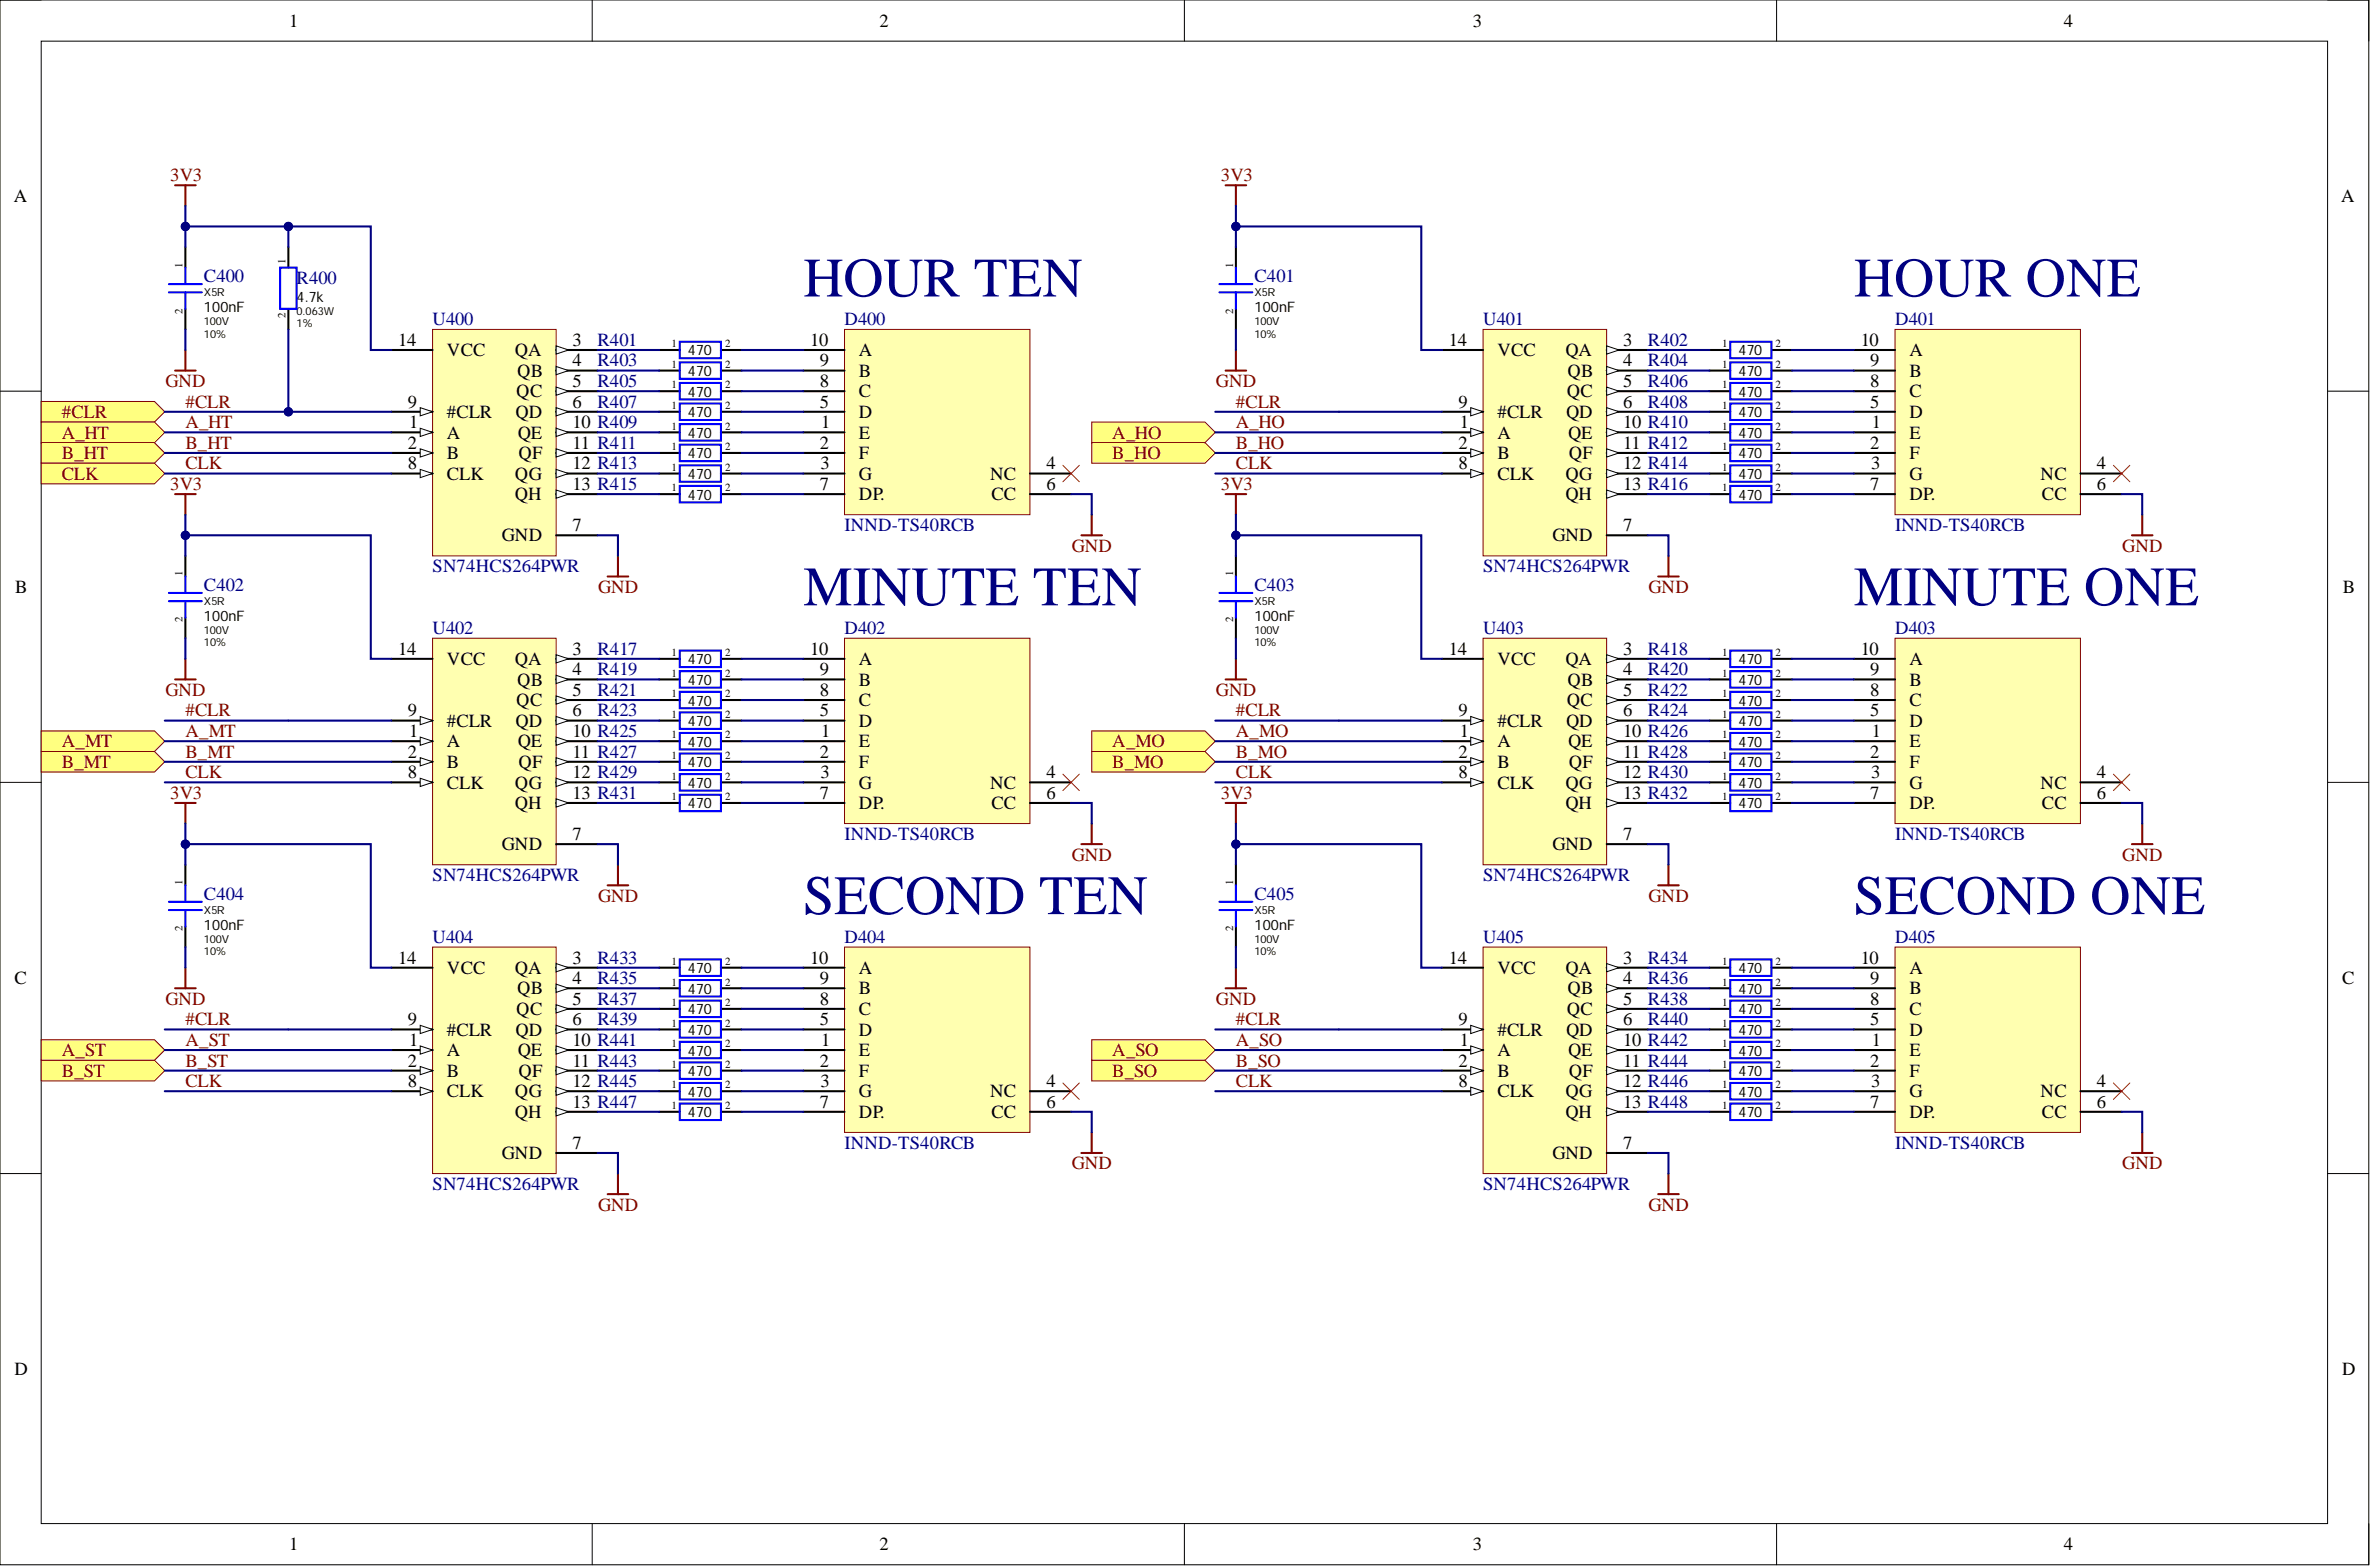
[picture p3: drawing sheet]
<svg xmlns="http://www.w3.org/2000/svg" width="292mm" height="193mm" viewBox="0 0 292 193" stroke-linecap="round" stroke-linejoin="round" font-family="sans-serif">
<defs><g id="words">
<g font-size="6.8" fill="#000080">
<text x="99" y="36.5">HOUR TEN</text>
<text x="228.4" y="36.5">HOUR ONE</text>
<text x="99" y="74.5">MINUTE TEN</text>
<text x="228.4" y="74.5">MINUTE ONE</text>
<text x="99" y="112.6">SECOND TEN</text>
<text x="228.4" y="112.6">SECOND ONE</text>
</g>
<g font-size="2.3">
<text x="35.6" y="3.3">1</text>
<text x="108.4" y="3.3">2</text>
<text x="181.4" y="3.3">3</text>
<text x="254.3" y="3.3">4</text>
<text x="1.7" y="24.8">A</text>
<text x="288.4" y="24.8">A</text>
<text x="49.1" y="42.6">14</text>
<text x="55.1" y="43.9">VCC</text>
<text x="63.4" y="43.9">QA</text>
<text x="63.7" y="46.4">QB</text>
<text x="70.5" y="42.6">3</text>
<text x="70.5" y="45.1">4</text>
<text x="70.5" y="47.7">5</text>
<text x="99.8" y="42.6">10</text>
<text x="101" y="47.7">8</text>
<text x="101" y="45.1">9</text>
<text x="105.8" y="46.4">B</text>
<text x="105.8" y="43.9">A</text>
<text x="178.5" y="42.6">14</text>
<text x="184.5" y="43.9">VCC</text>
<text x="192.9" y="43.9">QA</text>
<text x="193.1" y="46.4">QB</text>
<text x="200" y="42.6">3</text>
<text x="200" y="45.1">4</text>
<text x="200" y="47.7">5</text>
<text x="229.2" y="42.6">10</text>
<text x="230.4" y="47.7">8</text>
<text x="230.4" y="45.1">9</text>
<text x="235.2" y="46.4">B</text>
<text x="235.2" y="43.9">A</text>
<text x="50.2" y="50.2">9</text>
<text x="50.4" y="52.7">1</text>
<text x="55.1" y="51.5">#CLR</text>
<text x="63.5" y="51.5">QD</text>
<text x="63.6" y="48.9">QC</text>
<text x="70.5" y="50.2">6</text>
<text x="70.5" y="52.7">10 R409</text>
<text x="101" y="50.2">5</text>
<text x="101.2" y="52.7">1</text>
<text x="105.8" y="48.9">C</text>
<text x="105.8" y="51.5">D</text>
<text x="179.7" y="50.2">9</text>
<text x="179.8" y="52.7">1</text>
<text x="184.5" y="51.5">#CLR</text>
<text x="192.9" y="51.5">QD</text>
<text x="193" y="48.9">QC</text>
<text x="200" y="50.2">6</text>
<text x="200" y="52.7">10 R410</text>
<text x="230.4" y="50.2">5</text>
<text x="230.6" y="52.7">1</text>
<text x="235.2" y="48.9">C</text>
<text x="235.2" y="51.5">D</text>
<text x="50.2" y="55.3">2</text>
<text x="50.2" y="57.8">8</text>
<text x="55.1" y="54">A</text>
<text x="55.1" y="56.5">B</text>
<text x="55.1" y="59.1">CLK</text>
<text x="63.4" y="59.1">QG</text>
<text x="63.8" y="54">QE</text>
<text x="63.9" y="56.5">QF</text>
<text x="70.5" y="55.3">11 R411</text>
<text x="70.5" y="57.8">12 R413</text>
<text x="101" y="55.3">2</text>
<text x="101.1" y="57.8">3</text>
<text x="105.8" y="54">E</text>
<text x="105.8" y="56.5">F</text>
<text x="105.8" y="59.1">G</text>
<text x="122" y="59.1">NC</text>
<text x="128.9" y="57.8">4</text>
<text x="179.7" y="55.3">2</text>
<text x="179.7" y="57.8">8</text>
<text x="184.5" y="54">A</text>
<text x="184.5" y="56.5">B</text>
<text x="184.5" y="59.1">CLK</text>
<text x="192.9" y="59.1">QG</text>
<text x="193.2" y="54">QE</text>
<text x="193.3" y="56.5">QF</text>
<text x="200" y="55.3">11 R412</text>
<text x="200" y="57.8">12 R414</text>
<text x="230.4" y="55.3">2</text>
<text x="230.5" y="57.8">3</text>
<text x="235.2" y="54">E</text>
<text x="235.2" y="56.5">F</text>
<text x="235.2" y="59.1">G</text>
<text x="251.4" y="59.1">NC</text>
<text x="258.3" y="57.8">4</text>
<text x="63.4" y="61.6">QH</text>
<text x="70.5" y="65.4">7</text>
<text x="70.5" y="60.3">13 R415</text>
<text x="101" y="60.3">7</text>
<text x="105.8" y="61.6">DP.</text>
<text x="122.1" y="61.6">CC</text>
<text x="128.9" y="60.3">6</text>
<text x="192.9" y="61.6">QH</text>
<text x="200" y="65.4">7</text>
<text x="200" y="60.3">13 R416</text>
<text x="230.4" y="60.3">7</text>
<text x="235.2" y="61.6">DP.</text>
<text x="251.6" y="61.6">CC</text>
<text x="258.3" y="60.3">6</text>
<text x="61.8" y="66.7">GND</text>
<text x="191.3" y="66.7">GND</text>
<text x="1.9" y="73">B</text>
<text x="288.6" y="73">B</text>
<text x="49.1" y="80.6">14</text>
<text x="55.1" y="81.9">VCC</text>
<text x="63.4" y="81.9">QA</text>
<text x="70.5" y="80.6">3</text>
<text x="70.5" y="83.2">4</text>
<text x="99.8" y="80.6">10</text>
<text x="101" y="83.2">9</text>
<text x="105.8" y="81.9">A</text>
<text x="178.5" y="80.6">14</text>
<text x="184.5" y="81.9">VCC</text>
<text x="192.9" y="81.9">QA</text>
<text x="200" y="80.6">3</text>
<text x="200" y="83.2">4</text>
<text x="229.2" y="80.6">10</text>
<text x="230.4" y="83.2">9</text>
<text x="235.2" y="81.9">A</text>
<text x="50.2" y="88.2">9</text>
<text x="55.1" y="89.5">#CLR</text>
<text x="63.5" y="89.5">QD</text>
<text x="63.6" y="87">QC</text>
<text x="63.7" y="84.4">QB</text>
<text x="70.5" y="85.7">5</text>
<text x="70.5" y="88.2">6</text>
<text x="101" y="85.7">8</text>
<text x="101" y="88.2">5</text>
<text x="105.8" y="87">C</text>
<text x="105.8" y="84.4">B</text>
<text x="105.8" y="89.5">D</text>
<text x="179.7" y="88.2">9</text>
<text x="184.5" y="89.5">#CLR</text>
<text x="192.9" y="89.5">QD</text>
<text x="193" y="87">QC</text>
<text x="193.1" y="84.4">QB</text>
<text x="200" y="85.7">5</text>
<text x="200" y="88.2">6</text>
<text x="230.4" y="85.7">8</text>
<text x="230.4" y="88.2">5</text>
<text x="235.2" y="87">C</text>
<text x="235.2" y="84.4">B</text>
<text x="235.2" y="89.5">D</text>
<text x="50.2" y="93.3">2</text>
<text x="50.2" y="95.8">8</text>
<text x="50.4" y="90.8">1</text>
<text x="55.1" y="92">A</text>
<text x="55.1" y="94.6">B</text>
<text x="63.8" y="92">QE</text>
<text x="63.9" y="94.6">QF</text>
<text x="70.5" y="90.8">10 R425</text>
<text x="70.5" y="93.3">11 R427</text>
<text x="70.5" y="95.8">12 R429</text>
<text x="101" y="93.3">2</text>
<text x="101.1" y="95.8">3</text>
<text x="101.2" y="90.8">1</text>
<text x="105.8" y="92">E</text>
<text x="105.8" y="94.6">F</text>
<text x="128.9" y="95.8">4</text>
<text x="179.7" y="93.3">2</text>
<text x="179.7" y="95.8">8</text>
<text x="179.8" y="90.8">1</text>
<text x="184.5" y="92">A</text>
<text x="184.5" y="94.6">B</text>
<text x="193.2" y="92">QE</text>
<text x="193.3" y="94.6">QF</text>
<text x="200" y="90.8">10 R426</text>
<text x="200" y="93.3">11 R428</text>
<text x="200" y="95.8">12 R430</text>
<text x="230.4" y="93.3">2</text>
<text x="230.5" y="95.8">3</text>
<text x="230.6" y="90.8">1</text>
<text x="235.2" y="92">E</text>
<text x="235.2" y="94.6">F</text>
<text x="258.3" y="95.8">4</text>
<text x="55.1" y="97.1">CLK</text>
<text x="63.4" y="97.1">QG</text>
<text x="63.4" y="99.6">QH</text>
<text x="70.5" y="98.4">13 R431</text>
<text x="101" y="98.4">7</text>
<text x="105.8" y="99.6">DP.</text>
<text x="105.8" y="97.1">G</text>
<text x="122" y="97.1">NC</text>
<text x="122.1" y="99.6">CC</text>
<text x="128.9" y="98.4">6</text>
<text x="184.5" y="97.1">CLK</text>
<text x="192.9" y="97.1">QG</text>
<text x="192.9" y="99.6">QH</text>
<text x="200" y="98.4">13 R432</text>
<text x="230.4" y="98.4">7</text>
<text x="235.2" y="99.6">DP.</text>
<text x="235.2" y="97.1">G</text>
<text x="251.4" y="97.1">NC</text>
<text x="251.6" y="99.6">CC</text>
<text x="258.3" y="98.4">6</text>
<text x="61.8" y="104.7">GND</text>
<text x="70.5" y="103.4">7</text>
<text x="191.3" y="104.7">GND</text>
<text x="200" y="103.4">7</text>
<text x="49.1" y="118.7">14</text>
<text x="55.1" y="119.9">VCC</text>
<text x="63.4" y="119.9">QA</text>
<text x="70.5" y="118.7">3</text>
<text x="99.8" y="118.7">10</text>
<text x="105.8" y="119.9">A</text>
<text x="178.5" y="118.7">14</text>
<text x="184.5" y="119.9">VCC</text>
<text x="192.9" y="119.9">QA</text>
<text x="200" y="118.7">3</text>
<text x="229.2" y="118.7">10</text>
<text x="235.2" y="119.9">A</text>
<text x="1.8" y="121.2">C</text>
<text x="63.6" y="125">QC</text>
<text x="63.7" y="122.5">QB</text>
<text x="70.5" y="121.2">4</text>
<text x="70.5" y="123.7">5</text>
<text x="101" y="123.7">8</text>
<text x="101" y="121.2">9</text>
<text x="105.8" y="125">C</text>
<text x="105.8" y="122.5">B</text>
<text x="193" y="125">QC</text>
<text x="193.1" y="122.5">QB</text>
<text x="200" y="121.2">4</text>
<text x="200" y="123.7">5</text>
<text x="230.4" y="123.7">8</text>
<text x="230.4" y="121.2">9</text>
<text x="235.2" y="125">C</text>
<text x="235.2" y="122.5">B</text>
<text x="288.5" y="121.2">C</text>
<text x="50.2" y="131.3">2</text>
<text x="50.2" y="126.3">9</text>
<text x="50.4" y="128.8">1</text>
<text x="55.1" y="130.1">A</text>
<text x="55.1" y="127.5">#CLR</text>
<text x="63.5" y="127.5">QD</text>
<text x="63.8" y="130.1">QE</text>
<text x="70.5" y="126.3">6</text>
<text x="70.5" y="128.8">10 R441</text>
<text x="70.5" y="131.3">11 R443</text>
<text x="101" y="126.3">5</text>
<text x="101" y="131.3">2</text>
<text x="101.2" y="128.8">1</text>
<text x="105.8" y="127.5">D</text>
<text x="105.8" y="130.1">E</text>
<text x="179.7" y="131.3">2</text>
<text x="179.7" y="126.3">9</text>
<text x="179.8" y="128.8">1</text>
<text x="184.5" y="130.1">A</text>
<text x="184.5" y="127.5">#CLR</text>
<text x="192.9" y="127.5">QD</text>
<text x="193.2" y="130.1">QE</text>
<text x="200" y="126.3">6</text>
<text x="200" y="128.8">10 R442</text>
<text x="200" y="131.3">11 R444</text>
<text x="230.4" y="126.3">5</text>
<text x="230.4" y="131.3">2</text>
<text x="230.6" y="128.8">1</text>
<text x="235.2" y="127.5">D</text>
<text x="235.2" y="130.1">E</text>
<text x="50.2" y="133.9">8</text>
<text x="55.1" y="132.6">B</text>
<text x="55.1" y="135.1">CLK</text>
<text x="63.4" y="135.1">QG</text>
<text x="63.4" y="137.7">QH</text>
<text x="63.9" y="132.6">QF</text>
<text x="70.5" y="133.9">12 R445</text>
<text x="70.5" y="136.4">13 R447</text>
<text x="101" y="136.4">7</text>
<text x="101.1" y="133.9">3</text>
<text x="105.8" y="137.7">DP.</text>
<text x="105.8" y="132.6">F</text>
<text x="105.8" y="135.1">G</text>
<text x="122" y="135.1">NC</text>
<text x="122.1" y="137.7">CC</text>
<text x="128.9" y="136.4">6</text>
<text x="128.9" y="133.9">4</text>
<text x="179.7" y="133.9">8</text>
<text x="184.5" y="132.6">B</text>
<text x="184.5" y="135.1">CLK</text>
<text x="192.9" y="135.1">QG</text>
<text x="192.9" y="137.7">QH</text>
<text x="193.3" y="132.6">QF</text>
<text x="200" y="133.9">12 R446</text>
<text x="200" y="136.4">13 R448</text>
<text x="230.4" y="136.4">7</text>
<text x="230.5" y="133.9">3</text>
<text x="235.2" y="137.7">DP.</text>
<text x="235.2" y="132.6">F</text>
<text x="235.2" y="135.1">G</text>
<text x="251.4" y="135.1">NC</text>
<text x="251.6" y="137.7">CC</text>
<text x="258.3" y="136.4">6</text>
<text x="258.3" y="133.9">4</text>
<text x="61.8" y="142.7">GND</text>
<text x="70.5" y="141.5">7</text>
<text x="191.3" y="142.7">GND</text>
<text x="200" y="141.5">7</text>
<text x="1.8" y="169.4">D</text>
<text x="288.5" y="169.4">D</text>
<text x="35.6" y="190.9">1</text>
<text x="108.4" y="190.9">2</text>
<text x="181.4" y="190.9">3</text>
<text x="254.3" y="190.9">4</text>
</g>
<g font-size="2.3" fill="#800000">
<text x="21" y="22.3">3V3</text>
<text x="150.4" y="22.3">3V3</text>
<text x="20.4" y="47.7">GND</text>
<text x="149.8" y="47.7">GND</text>
<text x="7.6" y="51.5">#CLR</text>
<text x="22.8" y="50.2">#CLR</text>
<text x="22.8" y="52.7">A_HT</text>
<text x="152.3" y="50.2">#CLR</text>
<text x="152.3" y="52.7">A_HO</text>
<text x="7.6" y="54">A_HT</text>
<text x="7.6" y="56.5">B_HT</text>
<text x="7.6" y="59.1">CLK</text>
<text x="22.8" y="57.8">CLK</text>
<text x="22.8" y="55.3">B_HT</text>
<text x="137" y="54">A_HO</text>
<text x="137" y="56.5">B_HO</text>
<text x="152.3" y="57.8">CLK</text>
<text x="152.3" y="55.3">B_HO</text>
<text x="21" y="60.3">3V3</text>
<text x="150.4" y="60.3">3V3</text>
<text x="132" y="67.9">GND</text>
<text x="261.5" y="67.9">GND</text>
<text x="73.7" y="73">GND</text>
<text x="203.1" y="73">GND</text>
<text x="20.4" y="85.7">GND</text>
<text x="22.8" y="88.2">#CLR</text>
<text x="149.8" y="85.7">GND</text>
<text x="152.3" y="88.2">#CLR</text>
<text x="7.6" y="92">A_MT</text>
<text x="7.6" y="94.6">B_MT</text>
<text x="22.8" y="90.8">A_MT</text>
<text x="22.8" y="95.8">CLK</text>
<text x="22.8" y="93.3">B_MT</text>
<text x="137" y="92">A_MO</text>
<text x="137" y="94.6">B_MO</text>
<text x="152.3" y="90.8">A_MO</text>
<text x="152.3" y="95.8">CLK</text>
<text x="152.3" y="93.3">B_MO</text>
<text x="21" y="98.4">3V3</text>
<text x="150.4" y="98.4">3V3</text>
<text x="132" y="106">GND</text>
<text x="261.5" y="106">GND</text>
<text x="73.7" y="111.1">GND</text>
<text x="203.1" y="111.1">GND</text>
<text x="20.4" y="123.7">GND</text>
<text x="149.8" y="123.7">GND</text>
<text x="7.6" y="130.1">A_ST</text>
<text x="22.8" y="126.3">#CLR</text>
<text x="22.8" y="128.8">A_ST</text>
<text x="22.8" y="131.3">B_ST</text>
<text x="137" y="130.1">A_SO</text>
<text x="152.3" y="126.3">#CLR</text>
<text x="152.3" y="128.8">A_SO</text>
<text x="152.3" y="131.3">B_SO</text>
<text x="7.6" y="132.6">B_ST</text>
<text x="22.8" y="133.9">CLK</text>
<text x="137" y="132.6">B_SO</text>
<text x="152.3" y="133.9">CLK</text>
<text x="73.7" y="149.1">GND</text>
<text x="132" y="144">GND</text>
<text x="203.1" y="149.1">GND</text>
<text x="261.5" y="144">GND</text>
</g>
<g font-size="2.3" fill="#000080">
<text x="25.1" y="34.7">C400</text>
<text x="36.5" y="35">R400</text>
<text x="154.5" y="34.7">C401</text>
<text x="53.3" y="40.1">U400</text>
<text x="104" y="40.1">D400</text>
<text x="182.7" y="40.1">U401</text>
<text x="233.5" y="40.1">D401</text>
<text x="73.6" y="42.6">R401</text>
<text x="73.6" y="45.1">R403</text>
<text x="73.6" y="47.7">R405</text>
<text x="203" y="42.6">R402</text>
<text x="203" y="45.1">R404</text>
<text x="203" y="47.7">R406</text>
<text x="73.6" y="50.2">R407</text>
<text x="203" y="50.2">R408</text>
<text x="104" y="65.4">INND-TS40RCB</text>
<text x="233.5" y="65.4">INND-TS40RCB</text>
<text x="53.3" y="70.5">SN74HCS264PWR</text>
<text x="182.7" y="70.5">SN74HCS264PWR</text>
<text x="25.1" y="72.8">C402</text>
<text x="154.5" y="72.8">C403</text>
<text x="53.3" y="78.1">U402</text>
<text x="73.6" y="80.6">R417</text>
<text x="73.6" y="83.2">R419</text>
<text x="104" y="78.1">D402</text>
<text x="182.7" y="78.1">U403</text>
<text x="203" y="80.6">R418</text>
<text x="203" y="83.2">R420</text>
<text x="233.5" y="78.1">D403</text>
<text x="73.6" y="85.7">R421</text>
<text x="73.6" y="88.2">R423</text>
<text x="203" y="85.7">R422</text>
<text x="203" y="88.2">R424</text>
<text x="104" y="103.4">INND-TS40RCB</text>
<text x="233.5" y="103.4">INND-TS40RCB</text>
<text x="25.1" y="110.8">C404</text>
<text x="53.3" y="108.5">SN74HCS264PWR</text>
<text x="154.5" y="110.8">C405</text>
<text x="182.7" y="108.5">SN74HCS264PWR</text>
<text x="53.3" y="116.1">U404</text>
<text x="73.6" y="118.7">R433</text>
<text x="104" y="116.1">D404</text>
<text x="182.7" y="116.1">U405</text>
<text x="203" y="118.7">R434</text>
<text x="233.5" y="116.1">D405</text>
<text x="73.6" y="121.2">R435</text>
<text x="73.6" y="123.7">R437</text>
<text x="203" y="121.2">R436</text>
<text x="203" y="123.7">R438</text>
<text x="73.6" y="126.3">R439</text>
<text x="203" y="126.3">R440</text>
<text x="104" y="141.5">INND-TS40RCB</text>
<text x="233.5" y="141.5">INND-TS40RCB</text>
<text x="53.3" y="146.5">SN74HCS264PWR</text>
<text x="182.7" y="146.5">SN74HCS264PWR</text>
</g>
<g font-size="1.8">
<text x="25.1" y="38.5">100nF</text>
<text x="36.5" y="37.2">4.7k</text>
<text x="154.5" y="38.5">100nF</text>
<text x="84.8" y="43.8">470</text>
<text x="84.8" y="46.3">470</text>
<text x="214.2" y="43.8">470</text>
<text x="214.2" y="46.3">470</text>
<text x="84.8" y="48.8">470</text>
<text x="84.8" y="51.4">470</text>
<text x="84.8" y="53.9">470</text>
<text x="214.2" y="48.8">470</text>
<text x="214.2" y="51.4">470</text>
<text x="214.2" y="53.9">470</text>
<text x="84.8" y="56.5">470</text>
<text x="84.8" y="59">470</text>
<text x="214.2" y="56.5">470</text>
<text x="214.2" y="59">470</text>
<text x="84.8" y="61.5">470</text>
<text x="214.2" y="61.5">470</text>
<text x="25.1" y="76.5">100nF</text>
<text x="154.5" y="76.5">100nF</text>
<text x="84.8" y="81.8">470</text>
<text x="214.2" y="81.8">470</text>
<text x="84.8" y="84.3">470</text>
<text x="84.8" y="86.9">470</text>
<text x="84.8" y="89.4">470</text>
<text x="214.2" y="84.3">470</text>
<text x="214.2" y="86.9">470</text>
<text x="214.2" y="89.4">470</text>
<text x="84.8" y="92">470</text>
<text x="84.8" y="94.5">470</text>
<text x="214.2" y="92">470</text>
<text x="214.2" y="94.5">470</text>
<text x="84.8" y="97">470</text>
<text x="84.8" y="99.6">470</text>
<text x="214.2" y="97">470</text>
<text x="214.2" y="99.6">470</text>
<text x="25.1" y="114.5">100nF</text>
<text x="84.8" y="119.8">470</text>
<text x="154.5" y="114.5">100nF</text>
<text x="214.2" y="119.8">470</text>
<text x="84.8" y="122.4">470</text>
<text x="84.8" y="124.9">470</text>
<text x="214.2" y="122.4">470</text>
<text x="214.2" y="124.9">470</text>
<text x="84.8" y="127.4">470</text>
<text x="84.8" y="130">470</text>
<text x="214.2" y="127.4">470</text>
<text x="214.2" y="130">470</text>
<text x="84.8" y="132.5">470</text>
<text x="84.8" y="135.1">470</text>
<text x="84.8" y="137.6">470</text>
<text x="214.2" y="132.5">470</text>
<text x="214.2" y="135.1">470</text>
<text x="214.2" y="137.6">470</text>
</g>
<g font-size="1.4">
<text x="22.5" y="33" transform="rotate(-90 22.5 33)">1</text>
<text x="35.2" y="32.5" transform="rotate(-90 35.2 32.5)">1</text>
<text x="151.9" y="33" transform="rotate(-90 151.9 33)">1</text>
<text x="22.5" y="38.6" transform="rotate(-90 22.5 38.6)">2</text>
<text x="25.1" y="36.5">X5R</text>
<text x="25.1" y="40.1">100V</text>
<text x="25.1" y="41.6">10%</text>
<text x="35.2" y="39.1" transform="rotate(-90 35.2 39.1)">2</text>
<text x="36.5" y="38.8">0.063W</text>
<text x="36.5" y="40.3">1%</text>
<text x="151.9" y="38.6" transform="rotate(-90 151.9 38.6)">2</text>
<text x="154.5" y="36.5">X5R</text>
<text x="154.5" y="40.1">100V</text>
<text x="154.5" y="41.6">10%</text>
<text x="82.7" y="42.8">1</text>
<text x="82.7" y="45.3">1</text>
<text x="82.7" y="47.8">1</text>
<text x="89.3" y="42.8">2</text>
<text x="89.3" y="45.3">2</text>
<text x="89.3" y="47.8">2</text>
<text x="212.1" y="42.8">1</text>
<text x="212.1" y="45.3">1</text>
<text x="212.1" y="47.8">1</text>
<text x="218.7" y="42.8">2</text>
<text x="218.7" y="45.3">2</text>
<text x="218.7" y="47.8">2</text>
<text x="82.7" y="50.4">1</text>
<text x="82.7" y="52.9">1</text>
<text x="89.3" y="50.4">2</text>
<text x="89.3" y="52.9">2</text>
<text x="212.1" y="50.4">1</text>
<text x="212.1" y="52.9">1</text>
<text x="218.7" y="50.4">2</text>
<text x="218.7" y="52.9">2</text>
<text x="82.7" y="55.4">1</text>
<text x="82.7" y="58">1</text>
<text x="89.3" y="55.4">2</text>
<text x="89.3" y="58">2</text>
<text x="212.1" y="55.4">1</text>
<text x="212.1" y="58">1</text>
<text x="218.7" y="55.4">2</text>
<text x="218.7" y="58">2</text>
<text x="82.7" y="60.5">1</text>
<text x="89.3" y="60.5">2</text>
<text x="212.1" y="60.5">1</text>
<text x="218.7" y="60.5">2</text>
<text x="22.5" y="71" transform="rotate(-90 22.5 71)">1</text>
<text x="151.9" y="71" transform="rotate(-90 151.9 71)">1</text>
<text x="22.5" y="76.7" transform="rotate(-90 22.5 76.7)">2</text>
<text x="25.1" y="74.5">X5R</text>
<text x="151.9" y="76.7" transform="rotate(-90 151.9 76.7)">2</text>
<text x="154.5" y="74.5">X5R</text>
<text x="25.1" y="78.1">100V</text>
<text x="25.1" y="79.6">10%</text>
<text x="82.7" y="80.8">1</text>
<text x="82.7" y="83.3">1</text>
<text x="89.3" y="80.8">2</text>
<text x="89.3" y="83.3">2</text>
<text x="154.5" y="78.1">100V</text>
<text x="154.5" y="79.6">10%</text>
<text x="212.1" y="80.8">1</text>
<text x="212.1" y="83.3">1</text>
<text x="218.7" y="80.8">2</text>
<text x="218.7" y="83.3">2</text>
<text x="82.7" y="85.9">1</text>
<text x="82.7" y="88.4">1</text>
<text x="89.3" y="85.9">2</text>
<text x="89.3" y="88.4">2</text>
<text x="212.1" y="85.9">1</text>
<text x="212.1" y="88.4">1</text>
<text x="218.7" y="85.9">2</text>
<text x="218.7" y="88.4">2</text>
<text x="82.7" y="90.9">1</text>
<text x="82.7" y="93.5">1</text>
<text x="89.3" y="90.9">2</text>
<text x="89.3" y="93.5">2</text>
<text x="212.1" y="90.9">1</text>
<text x="212.1" y="93.5">1</text>
<text x="218.7" y="90.9">2</text>
<text x="218.7" y="93.5">2</text>
<text x="82.7" y="96">1</text>
<text x="82.7" y="98.5">1</text>
<text x="89.3" y="96">2</text>
<text x="89.3" y="98.5">2</text>
<text x="212.1" y="96">1</text>
<text x="212.1" y="98.5">1</text>
<text x="218.7" y="96">2</text>
<text x="218.7" y="98.5">2</text>
<text x="22.5" y="109" transform="rotate(-90 22.5 109)">1</text>
<text x="25.1" y="112.6">X5R</text>
<text x="151.9" y="109" transform="rotate(-90 151.9 109)">1</text>
<text x="154.5" y="112.6">X5R</text>
<text x="22.5" y="114.7" transform="rotate(-90 22.5 114.7)">2</text>
<text x="25.1" y="116.1">100V</text>
<text x="25.1" y="117.6">10%</text>
<text x="82.7" y="118.8">1</text>
<text x="89.3" y="118.8">2</text>
<text x="151.9" y="114.7" transform="rotate(-90 151.9 114.7)">2</text>
<text x="154.5" y="116.1">100V</text>
<text x="154.5" y="117.6">10%</text>
<text x="212.1" y="118.8">1</text>
<text x="218.7" y="118.8">2</text>
<text x="82.7" y="121.4">1</text>
<text x="82.7" y="123.9">1</text>
<text x="89.3" y="121.4">2</text>
<text x="89.3" y="123.9">2</text>
<text x="212.1" y="121.4">1</text>
<text x="212.1" y="123.9">1</text>
<text x="218.7" y="121.4">2</text>
<text x="218.7" y="123.9">2</text>
<text x="82.7" y="126.4">1</text>
<text x="82.7" y="129">1</text>
<text x="82.7" y="131.5">1</text>
<text x="89.3" y="126.4">2</text>
<text x="89.3" y="129">2</text>
<text x="89.3" y="131.5">2</text>
<text x="212.1" y="126.4">1</text>
<text x="212.1" y="129">1</text>
<text x="212.1" y="131.5">1</text>
<text x="218.7" y="126.4">2</text>
<text x="218.7" y="129">2</text>
<text x="218.7" y="131.5">2</text>
<text x="82.7" y="134">1</text>
<text x="82.7" y="136.6">1</text>
<text x="89.3" y="134">2</text>
<text x="89.3" y="136.6">2</text>
<text x="212.1" y="134">1</text>
<text x="212.1" y="136.6">1</text>
<text x="218.7" y="134">2</text>
<text x="218.7" y="136.6">2</text>
</g>
</g></defs>
<g fill="none" stroke="#000" stroke-width=".12">
<path d="M0 0h291.8v192.7h-291.8zM0 0h5.1M73 0v5.1M145.9 0v5.1M218.9 0v5.1M286.8 0h5v5.1M5.1 5.1h281.7v182.5h-281.7zM0 48.2h5.1M286.8 48.2h5M0 96.3h5.1M286.8 96.3h5M0 144.5h5.1"/>
<path d="M286.8 144.5h5M73 187.6v5.1M145.9 187.6v5.1M218.9 187.6v5.1M291.8 187.6v5.1"/>
</g>
<path d="M104 40.6h22.9v22.8h-22.9z" fill-rule="evenodd" fill="#ffffb0"/>
<path d="M104 40.6h22.9v22.8h-22.9z" fill="none" stroke="#800000" stroke-width=".12"/>
<path d="M99 48.2h5M99 45.6h5M99 43.1h5M99 50.7h5M99 53.2h5M99 55.8h5M99 58.3h5M126.9 58.3h5.1M99 60.8h5M126.9 60.8h5.1" fill="none" stroke="#000" stroke-width=".25"/>
<path d="M53.3 40.6h15.2v27.9h-15.2z" fill-rule="evenodd" fill="#ffffb0"/>
<path d="M53.3 40.6h15.2v27.9h-15.2z" fill="none" stroke="#800000" stroke-width=".12"/>
<path d="M48.2 53.2h5.1" fill="none" stroke="#000" stroke-width=".25"/>
<path d="M51.8 52.7l1.5 .5-1.5 .5z" fill="#f8fcff"/>
<path d="M51.8 52.7l1.5 .5-1.5 .5z" fill="none" stroke="#000" stroke-width=".12"/>
<path d="M48.2 55.8h5.1" fill="none" stroke="#000" stroke-width=".25"/>
<path d="M51.8 55.3l1.5 .5-1.5 .5z" fill="#f8fcff"/>
<path d="M51.8 55.3l1.5 .5-1.5 .5z" fill="none" stroke="#000" stroke-width=".12"/>
<path d="M68.5 43.1h5.1" fill="none" stroke="#000" stroke-width=".25"/>
<path d="M68.5 42.6l1.5 .5-1.5 .5z" fill="#f8fcff"/>
<path d="M68.5 42.6l1.5 .5-1.5 .5z" fill="none" stroke="#000" stroke-width=".12"/>
<path d="M68.5 45.6h5.1" fill="none" stroke="#000" stroke-width=".25"/>
<path d="M68.5 45.1l1.5 .5-1.5 .5z" fill="#f8fcff"/>
<path d="M68.5 45.1l1.5 .5-1.5 .5z" fill="none" stroke="#000" stroke-width=".12"/>
<path d="M68.5 48.2h5.1" fill="none" stroke="#000" stroke-width=".25"/>
<path d="M68.5 47.7l1.5 .5-1.5 .5z" fill="#f8fcff"/>
<path d="M68.5 47.7l1.5 .5-1.5 .5z" fill="none" stroke="#000" stroke-width=".12"/>
<path d="M68.5 50.7h5.1" fill="none" stroke="#000" stroke-width=".25"/>
<path d="M68.5 50.2l1.5 .5-1.5 .5z" fill="#f8fcff"/>
<path d="M68.5 50.2l1.5 .5-1.5 .5z" fill="none" stroke="#000" stroke-width=".12"/>
<path d="M48.2 58.3h5.1M68.5 65.9h5.1" fill="none" stroke="#000" stroke-width=".25"/>
<path d="M51.8 57.8l1.5 .5-1.5 .5z" fill="#f8fcff"/>
<path d="M51.8 57.8l1.5 .5-1.5 .5z" fill="none" stroke="#000" stroke-width=".12"/>
<path d="M48.2 50.7h5.1" fill="none" stroke="#000" stroke-width=".25"/>
<path d="M51.8 50.2l1.5 .5-1.5 .5z" fill="#f8fcff"/>
<path d="M51.8 50.2l1.5 .5-1.5 .5z" fill="none" stroke="#000" stroke-width=".12"/>
<path d="M68.5 53.2h5.1" fill="none" stroke="#000" stroke-width=".25"/>
<path d="M68.5 52.7l1.5 .5-1.5 .5z" fill="#f8fcff"/>
<path d="M68.5 52.7l1.5 .5-1.5 .5z" fill="none" stroke="#000" stroke-width=".12"/>
<path d="M68.5 55.8h5.1" fill="none" stroke="#000" stroke-width=".25"/>
<path d="M68.5 55.3l1.5 .5-1.5 .5z" fill="#f8fcff"/>
<path d="M68.5 55.3l1.5 .5-1.5 .5z" fill="none" stroke="#000" stroke-width=".12"/>
<path d="M68.5 58.3h5.1" fill="none" stroke="#000" stroke-width=".25"/>
<path d="M68.5 57.8l1.5 .5-1.5 .5z" fill="#f8fcff"/>
<path d="M68.5 57.8l1.5 .5-1.5 .5z" fill="none" stroke="#000" stroke-width=".12"/>
<path d="M68.5 60.8h5.1" fill="none" stroke="#000" stroke-width=".25"/>
<path d="M68.5 60.3l1.5 .5-1.5 .6z" fill="#f8fcff"/>
<path d="M68.5 60.3l1.5 .5-1.5 .6z" fill="none" stroke="#000" stroke-width=".12"/>
<g fill="none" stroke="#000" stroke-width=".25">
<path d="M22.8 30.4v2.6M22.8 38v2.6M35.5 30.4v2.6M35.5 38v2.6M48.2 43.1h5.1M81.2 43.1h2.5M81.2 45.6h2.5M81.2 48.2h2.5M81.2 50.7h2.5M81.2 53.2h2.5M81.2 55.8h2.5M81.2 58.3h2.5"/>
<path d="M88.8 43.1h2.6M88.8 45.6h2.6M88.8 48.2h2.6M88.8 50.7h2.6M88.8 53.2h2.6M88.8 55.8h2.6M88.8 58.3h2.6M81.2 60.8h2.5M88.8 60.8h2.6"/>
</g>
<path d="M21.6 22.8h2.5M22.8 22.8v2.6M21.6 45.6h2.5M22.8 43.1v2.5M74.9 71h2.5M76.1 68.5v2.5M133.2 65.9h2.6M134.5 63.4v2.5" fill="none" stroke="#800000" stroke-width=".25"/>
<g fill="none" stroke="#00f" stroke-width=".25">
<path d="M20.8 36h4.1M20.8 35h4.1M22.8 33v2M22.8 36v2M34.5 33h2v5h-2zM83.7 42.1h5.1v2h-5.1zM83.7 44.6h5.1v2.1h-5.1zM83.7 47.2h5.1v2h-5.1zM83.7 49.7h5.1v2h-5.1zM83.7 52.2h5.1v2.1h-5.1zM83.7 54.8h5.1v2h-5.1zM83.7 57.3h5.1v2h-5.1z"/>
<path d="M83.7 59.8h5.1v2.1h-5.1z"/>
</g>
<path d="M130.9 57.3l2.1 2M133 57.3l-2.1 2" fill="none" stroke="#f00" stroke-width=".12"/>
<path d="M233.5 40.6h22.8v22.8h-22.8z" fill-rule="evenodd" fill="#ffffb0"/>
<path d="M233.5 40.6h22.8v22.8h-22.8z" fill="none" stroke="#800000" stroke-width=".12"/>
<path d="M228.4 48.2h5.1M228.4 45.6h5.1M228.4 43.1h5.1M228.4 50.7h5.1M228.4 53.2h5.1M228.4 55.8h5.1M228.4 58.3h5.1M256.3 58.3h5.1M228.4 60.8h5.1M256.3 60.8h5.1" fill="none" stroke="#000" stroke-width=".25"/>
<path d="M182.7 40.6h15.2v27.9h-15.2z" fill-rule="evenodd" fill="#ffffb0"/>
<path d="M182.7 40.6h15.2v27.9h-15.2z" fill="none" stroke="#800000" stroke-width=".12"/>
<path d="M177.6 53.2h5.1" fill="none" stroke="#000" stroke-width=".25"/>
<path d="M181.2 52.7l1.5 .5-1.5 .5z" fill="#f8fcff"/>
<path d="M181.2 52.7l1.5 .5-1.5 .5z" fill="none" stroke="#000" stroke-width=".12"/>
<path d="M177.6 55.8h5.1" fill="none" stroke="#000" stroke-width=".25"/>
<path d="M181.2 55.3l1.5 .5-1.5 .5z" fill="#f8fcff"/>
<path d="M181.2 55.3l1.5 .5-1.5 .5z" fill="none" stroke="#000" stroke-width=".12"/>
<path d="M197.9 43.1h5.1" fill="none" stroke="#000" stroke-width=".25"/>
<path d="M197.9 42.6l1.6 .5-1.6 .5z" fill="#f8fcff"/>
<path d="M197.9 42.6l1.6 .5-1.6 .5z" fill="none" stroke="#000" stroke-width=".12"/>
<path d="M197.9 45.6h5.1" fill="none" stroke="#000" stroke-width=".25"/>
<path d="M197.9 45.1l1.6 .5-1.6 .5z" fill="#f8fcff"/>
<path d="M197.9 45.1l1.6 .5-1.6 .5z" fill="none" stroke="#000" stroke-width=".12"/>
<path d="M197.9 48.2h5.1" fill="none" stroke="#000" stroke-width=".25"/>
<path d="M197.9 47.7l1.6 .5-1.6 .5z" fill="#f8fcff"/>
<path d="M197.9 47.7l1.6 .5-1.6 .5z" fill="none" stroke="#000" stroke-width=".12"/>
<path d="M197.9 50.7h5.1" fill="none" stroke="#000" stroke-width=".25"/>
<path d="M197.9 50.2l1.6 .5-1.6 .5z" fill="#f8fcff"/>
<path d="M197.9 50.2l1.6 .5-1.6 .5z" fill="none" stroke="#000" stroke-width=".12"/>
<path d="M177.6 58.3h5.1M197.9 65.9h5.1" fill="none" stroke="#000" stroke-width=".25"/>
<path d="M181.2 57.8l1.5 .5-1.5 .5z" fill="#f8fcff"/>
<path d="M181.2 57.8l1.5 .5-1.5 .5z" fill="none" stroke="#000" stroke-width=".12"/>
<path d="M177.6 50.7h5.1" fill="none" stroke="#000" stroke-width=".25"/>
<path d="M181.2 50.2l1.5 .5-1.5 .5z" fill="#f8fcff"/>
<path d="M181.2 50.2l1.5 .5-1.5 .5z" fill="none" stroke="#000" stroke-width=".12"/>
<path d="M197.9 53.2h5.1" fill="none" stroke="#000" stroke-width=".25"/>
<path d="M197.9 52.7l1.6 .5-1.6 .5z" fill="#f8fcff"/>
<path d="M197.9 52.7l1.6 .5-1.6 .5z" fill="none" stroke="#000" stroke-width=".12"/>
<path d="M197.9 55.8h5.1" fill="none" stroke="#000" stroke-width=".25"/>
<path d="M197.9 55.3l1.6 .5-1.6 .5z" fill="#f8fcff"/>
<path d="M197.9 55.3l1.6 .5-1.6 .5z" fill="none" stroke="#000" stroke-width=".12"/>
<path d="M197.9 58.3h5.1" fill="none" stroke="#000" stroke-width=".25"/>
<path d="M197.9 57.8l1.6 .5-1.6 .5z" fill="#f8fcff"/>
<path d="M197.9 57.8l1.6 .5-1.6 .5z" fill="none" stroke="#000" stroke-width=".12"/>
<path d="M197.9 60.8h5.1" fill="none" stroke="#000" stroke-width=".25"/>
<path d="M197.9 60.3l1.6 .5-1.6 .6z" fill="#f8fcff"/>
<path d="M197.9 60.3l1.6 .5-1.6 .6z" fill="none" stroke="#000" stroke-width=".12"/>
<g fill="none" stroke="#000" stroke-width=".25">
<path d="M152.3 30.4v2.6M152.3 38v2.6M177.6 43.1h5.1M210.6 43.1h2.6M210.6 45.6h2.6M210.6 48.2h2.6M210.6 50.7h2.6M210.6 53.2h2.6M210.6 55.8h2.6M210.6 58.3h2.6M218.2 43.1h2.6M218.2 45.6h2.6"/>
<path d="M218.2 48.2h2.6M218.2 50.7h2.6M218.2 53.2h2.6M218.2 55.8h2.6M218.2 58.3h2.6M210.6 60.8h2.6M218.2 60.8h2.6"/>
</g>
<path d="M151 22.8h2.5M152.3 22.8v2.6M151 45.6h2.5M152.3 43.1v2.5M204.3 71h2.5M205.5 68.5v2.5M262.6 65.9h2.6M263.9 63.4v2.5" fill="none" stroke="#800000" stroke-width=".25"/>
<path d="M150.2 36h4.1M150.2 35h4.1M152.3 33v2M152.3 36v2M213.2 42.1h5v2h-5zM213.2 44.6h5v2.1h-5zM213.2 47.2h5v2h-5zM213.2 49.7h5v2h-5zM213.2 52.2h5v2.1h-5zM213.2 54.8h5v2h-5zM213.2 57.3h5v2h-5zM213.2 59.8h5v2.1h-5z" fill="none" stroke="#00f" stroke-width=".25"/>
<path d="M260.4 57.3l2 2M262.4 57.3l-2 2" fill="none" stroke="#f00" stroke-width=".12"/>
<path d="M104 78.6h22.9v22.8h-22.9z" fill-rule="evenodd" fill="#ffffb0"/>
<path d="M104 78.6h22.9v22.8h-22.9z" fill="none" stroke="#800000" stroke-width=".12"/>
<path d="M99 98.9h5M99 86.2h5M99 83.7h5M99 81.1h5M99 88.7h5M99 91.3h5M99 93.8h5M99 96.3h5M126.9 98.9h5.1M126.9 96.3h5.1" fill="none" stroke="#000" stroke-width=".25"/>
<path d="M53.3 78.6h15.2v27.9h-15.2z" fill-rule="evenodd" fill="#ffffb0"/>
<path d="M53.3 78.6h15.2v27.9h-15.2z" fill="none" stroke="#800000" stroke-width=".12"/>
<path d="M48.2 91.3h5.1" fill="none" stroke="#000" stroke-width=".25"/>
<path d="M51.8 90.8l1.5 .5-1.5 .5z" fill="#f8fcff"/>
<path d="M51.8 90.8l1.5 .5-1.5 .5z" fill="none" stroke="#000" stroke-width=".12"/>
<path d="M48.2 93.8h5.1" fill="none" stroke="#000" stroke-width=".25"/>
<path d="M51.8 93.3l1.5 .5-1.5 .5z" fill="#f8fcff"/>
<path d="M51.8 93.3l1.5 .5-1.5 .5z" fill="none" stroke="#000" stroke-width=".12"/>
<path d="M68.5 81.1h5.1" fill="none" stroke="#000" stroke-width=".25"/>
<path d="M68.5 80.6l1.5 .5-1.5 .5z" fill="#f8fcff"/>
<path d="M68.5 80.6l1.5 .5-1.5 .5z" fill="none" stroke="#000" stroke-width=".12"/>
<path d="M68.5 83.7h5.1" fill="none" stroke="#000" stroke-width=".25"/>
<path d="M68.5 83.2l1.5 .5-1.5 .5z" fill="#f8fcff"/>
<path d="M68.5 83.2l1.5 .5-1.5 .5z" fill="none" stroke="#000" stroke-width=".12"/>
<path d="M68.5 86.2h5.1" fill="none" stroke="#000" stroke-width=".25"/>
<path d="M68.5 85.7l1.5 .5-1.5 .5z" fill="#f8fcff"/>
<path d="M68.5 85.7l1.5 .5-1.5 .5z" fill="none" stroke="#000" stroke-width=".12"/>
<path d="M68.5 88.7h5.1" fill="none" stroke="#000" stroke-width=".25"/>
<path d="M68.5 88.2l1.5 .5-1.5 .5z" fill="#f8fcff"/>
<path d="M68.5 88.2l1.5 .5-1.5 .5z" fill="none" stroke="#000" stroke-width=".12"/>
<path d="M48.2 96.3h5.1M68.5 104h5.1" fill="none" stroke="#000" stroke-width=".25"/>
<path d="M51.8 95.8l1.5 .5-1.5 .6z" fill="#f8fcff"/>
<path d="M51.8 95.8l1.5 .5-1.5 .6z" fill="none" stroke="#000" stroke-width=".12"/>
<path d="M48.2 88.7h5.1" fill="none" stroke="#000" stroke-width=".25"/>
<path d="M51.8 88.2l1.5 .5-1.5 .5z" fill="#f8fcff"/>
<path d="M51.8 88.2l1.5 .5-1.5 .5z" fill="none" stroke="#000" stroke-width=".12"/>
<path d="M68.5 91.3h5.1" fill="none" stroke="#000" stroke-width=".25"/>
<path d="M68.5 90.8l1.5 .5-1.5 .5z" fill="#f8fcff"/>
<path d="M68.5 90.8l1.5 .5-1.5 .5z" fill="none" stroke="#000" stroke-width=".12"/>
<path d="M68.5 93.8h5.1" fill="none" stroke="#000" stroke-width=".25"/>
<path d="M68.5 93.3l1.5 .5-1.5 .5z" fill="#f8fcff"/>
<path d="M68.5 93.3l1.5 .5-1.5 .5z" fill="none" stroke="#000" stroke-width=".12"/>
<path d="M68.5 96.3h5.1" fill="none" stroke="#000" stroke-width=".25"/>
<path d="M68.5 95.8l1.5 .5-1.5 .6z" fill="#f8fcff"/>
<path d="M68.5 95.8l1.5 .5-1.5 .6z" fill="none" stroke="#000" stroke-width=".12"/>
<path d="M68.5 98.9h5.1" fill="none" stroke="#000" stroke-width=".25"/>
<path d="M68.5 98.4l1.5 .5-1.5 .5z" fill="#f8fcff"/>
<path d="M68.5 98.4l1.5 .5-1.5 .5z" fill="none" stroke="#000" stroke-width=".12"/>
<g fill="none" stroke="#000" stroke-width=".25">
<path d="M22.8 68.5v2.5M22.8 76.1v2.5M48.2 81.1h5.1M81.2 81.1h2.5M81.2 83.7h2.5M81.2 86.2h2.5M81.2 88.7h2.5M81.2 91.3h2.5M81.2 93.8h2.5M81.2 96.3h2.5M81.2 98.9h2.5M88.8 81.1h2.6"/>
<path d="M88.8 83.7h2.6M88.8 86.2h2.6M88.8 88.7h2.6M88.8 91.3h2.6M88.8 93.8h2.6M88.8 96.3h2.6M88.8 98.9h2.6"/>
</g>
<path d="M21.6 60.8h2.5M22.8 60.8v2.6M21.6 83.7h2.5M22.8 81.1v2.6M74.9 109h2.5M76.1 106.5v2.5M133.2 104h2.6M134.5 101.4v2.6" fill="none" stroke="#800000" stroke-width=".25"/>
<path d="M20.8 74h4.1M20.8 73h4.1M22.8 71v2M22.8 74v2.1M83.7 80.1h5.1v2h-5.1zM83.7 82.7h5.1v2h-5.1zM83.7 85.2h5.1v2h-5.1zM83.7 87.7h5.1v2.1h-5.1zM83.7 90.3h5.1v2h-5.1zM83.7 92.8h5.1v2h-5.1zM83.7 95.3h5.1v2.1h-5.1zM83.7 97.9h5.1v2h-5.1z" fill="none" stroke="#00f" stroke-width=".25"/>
<path d="M130.9 95.3l2.1 2.1M133 95.3l-2.1 2.1" fill="none" stroke="#f00" stroke-width=".12"/>
<path d="M233.5 78.6h22.8v22.8h-22.8z" fill-rule="evenodd" fill="#ffffb0"/>
<path d="M233.5 78.6h22.8v22.8h-22.8z" fill="none" stroke="#800000" stroke-width=".12"/>
<path d="M228.4 98.9h5.1M228.4 86.2h5.1M228.4 83.7h5.1M228.4 81.1h5.1M228.4 88.7h5.1M228.4 91.3h5.1M228.4 93.8h5.1M228.4 96.3h5.1M256.3 98.9h5.1M256.3 96.3h5.1" fill="none" stroke="#000" stroke-width=".25"/>
<path d="M182.7 78.6h15.2v27.9h-15.2z" fill-rule="evenodd" fill="#ffffb0"/>
<path d="M182.7 78.6h15.2v27.9h-15.2z" fill="none" stroke="#800000" stroke-width=".12"/>
<path d="M177.6 91.3h5.1" fill="none" stroke="#000" stroke-width=".25"/>
<path d="M181.2 90.8l1.5 .5-1.5 .5z" fill="#f8fcff"/>
<path d="M181.2 90.8l1.5 .5-1.5 .5z" fill="none" stroke="#000" stroke-width=".12"/>
<path d="M177.6 93.8h5.1" fill="none" stroke="#000" stroke-width=".25"/>
<path d="M181.2 93.3l1.5 .5-1.5 .5z" fill="#f8fcff"/>
<path d="M181.2 93.3l1.5 .5-1.5 .5z" fill="none" stroke="#000" stroke-width=".12"/>
<path d="M197.9 81.1h5.1" fill="none" stroke="#000" stroke-width=".25"/>
<path d="M197.9 80.6l1.6 .5-1.6 .5z" fill="#f8fcff"/>
<path d="M197.9 80.6l1.6 .5-1.6 .5z" fill="none" stroke="#000" stroke-width=".12"/>
<path d="M197.9 83.7h5.1" fill="none" stroke="#000" stroke-width=".25"/>
<path d="M197.9 83.2l1.6 .5-1.6 .5z" fill="#f8fcff"/>
<path d="M197.9 83.2l1.6 .5-1.6 .5z" fill="none" stroke="#000" stroke-width=".12"/>
<path d="M197.9 86.2h5.1" fill="none" stroke="#000" stroke-width=".25"/>
<path d="M197.9 85.7l1.6 .5-1.6 .5z" fill="#f8fcff"/>
<path d="M197.9 85.7l1.6 .5-1.6 .5z" fill="none" stroke="#000" stroke-width=".12"/>
<path d="M197.9 88.7h5.1" fill="none" stroke="#000" stroke-width=".25"/>
<path d="M197.9 88.2l1.6 .5-1.6 .5z" fill="#f8fcff"/>
<path d="M197.9 88.2l1.6 .5-1.6 .5z" fill="none" stroke="#000" stroke-width=".12"/>
<path d="M177.6 96.3h5.1M197.9 104h5.1" fill="none" stroke="#000" stroke-width=".25"/>
<path d="M181.2 95.8l1.5 .5-1.5 .6z" fill="#f8fcff"/>
<path d="M181.2 95.8l1.5 .5-1.5 .6z" fill="none" stroke="#000" stroke-width=".12"/>
<path d="M177.6 88.7h5.1" fill="none" stroke="#000" stroke-width=".25"/>
<path d="M181.2 88.2l1.5 .5-1.5 .5z" fill="#f8fcff"/>
<path d="M181.2 88.2l1.5 .5-1.5 .5z" fill="none" stroke="#000" stroke-width=".12"/>
<path d="M197.9 91.3h5.1" fill="none" stroke="#000" stroke-width=".25"/>
<path d="M197.9 90.8l1.6 .5-1.6 .5z" fill="#f8fcff"/>
<path d="M197.9 90.8l1.6 .5-1.6 .5z" fill="none" stroke="#000" stroke-width=".12"/>
<path d="M197.9 93.8h5.1" fill="none" stroke="#000" stroke-width=".25"/>
<path d="M197.9 93.3l1.6 .5-1.6 .5z" fill="#f8fcff"/>
<path d="M197.9 93.3l1.6 .5-1.6 .5z" fill="none" stroke="#000" stroke-width=".12"/>
<path d="M197.9 96.3h5.1" fill="none" stroke="#000" stroke-width=".25"/>
<path d="M197.9 95.8l1.6 .5-1.6 .6z" fill="#f8fcff"/>
<path d="M197.9 95.8l1.6 .5-1.6 .6z" fill="none" stroke="#000" stroke-width=".12"/>
<path d="M197.9 98.9h5.1" fill="none" stroke="#000" stroke-width=".25"/>
<path d="M197.9 98.4l1.6 .5-1.6 .5z" fill="#f8fcff"/>
<path d="M197.9 98.4l1.6 .5-1.6 .5z" fill="none" stroke="#000" stroke-width=".12"/>
<g fill="none" stroke="#000" stroke-width=".25">
<path d="M152.3 68.5v2.5M152.3 76.1v2.5M177.6 81.1h5.1M210.6 81.1h2.6M210.6 83.7h2.6M210.6 86.2h2.6M210.6 88.7h2.6M210.6 91.3h2.6M210.6 93.8h2.6M210.6 96.3h2.6M210.6 98.9h2.6M218.2 81.1h2.6"/>
<path d="M218.2 83.7h2.6M218.2 86.2h2.6M218.2 88.7h2.6M218.2 91.3h2.6M218.2 93.8h2.6M218.2 96.3h2.6M218.2 98.9h2.6"/>
</g>
<path d="M151 60.8h2.5M152.3 60.8v2.6M151 83.7h2.5M152.3 81.1v2.6M204.3 109h2.5M205.5 106.5v2.5M262.6 104h2.6M263.9 101.4v2.6" fill="none" stroke="#800000" stroke-width=".25"/>
<path d="M150.2 74h4.1M150.2 73h4.1M152.3 71v2M152.3 74v2.1M213.2 80.1h5v2h-5zM213.2 82.7h5v2h-5zM213.2 85.2h5v2h-5zM213.2 87.7h5v2.1h-5zM213.2 90.3h5v2h-5zM213.2 92.8h5v2h-5zM213.2 95.3h5v2.1h-5zM213.2 97.9h5v2h-5z" fill="none" stroke="#00f" stroke-width=".25"/>
<path d="M260.4 95.3l2 2.1M262.4 95.3l-2 2.1" fill="none" stroke="#f00" stroke-width=".12"/>
<path d="M104 116.6h22.9v22.8h-22.9z" fill-rule="evenodd" fill="#ffffb0"/>
<path d="M104 116.6h22.9v22.8h-22.9z" fill="none" stroke="#800000" stroke-width=".12"/>
<path d="M99 119.2h5M99 136.9h5M99 124.2h5M99 121.7h5M99 126.8h5M99 129.3h5M99 131.8h5M99 134.4h5M126.9 136.9h5.1M126.9 134.4h5.1" fill="none" stroke="#000" stroke-width=".25"/>
<path d="M53.3 116.6h15.2v27.9h-15.2z" fill-rule="evenodd" fill="#ffffb0"/>
<path d="M53.3 116.6h15.2v27.9h-15.2z" fill="none" stroke="#800000" stroke-width=".12"/>
<path d="M48.2 129.3h5.1" fill="none" stroke="#000" stroke-width=".25"/>
<path d="M51.8 128.8l1.5 .5-1.5 .5z" fill="#f8fcff"/>
<path d="M51.8 128.8l1.5 .5-1.5 .5z" fill="none" stroke="#000" stroke-width=".12"/>
<path d="M48.2 131.8h5.1" fill="none" stroke="#000" stroke-width=".25"/>
<path d="M51.8 131.3l1.5 .5-1.5 .6z" fill="#f8fcff"/>
<path d="M51.8 131.3l1.5 .5-1.5 .6z" fill="none" stroke="#000" stroke-width=".12"/>
<path d="M68.5 119.2h5.1" fill="none" stroke="#000" stroke-width=".25"/>
<path d="M68.5 118.7l1.5 .5-1.5 .5z" fill="#f8fcff"/>
<path d="M68.5 118.7l1.5 .5-1.5 .5z" fill="none" stroke="#000" stroke-width=".12"/>
<path d="M68.5 121.7h5.1" fill="none" stroke="#000" stroke-width=".25"/>
<path d="M68.5 121.2l1.5 .5-1.5 .5z" fill="#f8fcff"/>
<path d="M68.5 121.2l1.5 .5-1.5 .5z" fill="none" stroke="#000" stroke-width=".12"/>
<path d="M68.5 124.2h5.1" fill="none" stroke="#000" stroke-width=".25"/>
<path d="M68.5 123.7l1.5 .5-1.5 .5z" fill="#f8fcff"/>
<path d="M68.5 123.7l1.5 .5-1.5 .5z" fill="none" stroke="#000" stroke-width=".12"/>
<path d="M68.5 126.8h5.1" fill="none" stroke="#000" stroke-width=".25"/>
<path d="M68.5 126.3l1.5 .5-1.5 .5z" fill="#f8fcff"/>
<path d="M68.5 126.3l1.5 .5-1.5 .5z" fill="none" stroke="#000" stroke-width=".12"/>
<path d="M48.2 134.4h5.1M68.5 142h5.1" fill="none" stroke="#000" stroke-width=".25"/>
<path d="M51.8 133.9l1.5 .5-1.5 .5z" fill="#f8fcff"/>
<path d="M51.8 133.9l1.5 .5-1.5 .5z" fill="none" stroke="#000" stroke-width=".12"/>
<path d="M48.2 126.8h5.1" fill="none" stroke="#000" stroke-width=".25"/>
<path d="M51.8 126.3l1.5 .5-1.5 .5z" fill="#f8fcff"/>
<path d="M51.8 126.3l1.5 .5-1.5 .5z" fill="none" stroke="#000" stroke-width=".12"/>
<path d="M68.5 129.3h5.1" fill="none" stroke="#000" stroke-width=".25"/>
<path d="M68.5 128.8l1.5 .5-1.5 .5z" fill="#f8fcff"/>
<path d="M68.5 128.8l1.5 .5-1.5 .5z" fill="none" stroke="#000" stroke-width=".12"/>
<path d="M68.5 131.8h5.1" fill="none" stroke="#000" stroke-width=".25"/>
<path d="M68.5 131.3l1.5 .5-1.5 .6z" fill="#f8fcff"/>
<path d="M68.5 131.3l1.5 .5-1.5 .6z" fill="none" stroke="#000" stroke-width=".12"/>
<path d="M68.5 134.4h5.1" fill="none" stroke="#000" stroke-width=".25"/>
<path d="M68.5 133.9l1.5 .5-1.5 .5z" fill="#f8fcff"/>
<path d="M68.5 133.9l1.5 .5-1.5 .5z" fill="none" stroke="#000" stroke-width=".12"/>
<path d="M68.5 136.9h5.1" fill="none" stroke="#000" stroke-width=".25"/>
<path d="M68.5 136.4l1.5 .5-1.5 .5z" fill="#f8fcff"/>
<path d="M68.5 136.4l1.5 .5-1.5 .5z" fill="none" stroke="#000" stroke-width=".12"/>
<g fill="none" stroke="#000" stroke-width=".25">
<path d="M22.8 106.5v2.5M22.8 114.1v2.5M48.2 119.2h5.1M81.2 119.2h2.5M88.8 119.2h2.6M81.2 121.7h2.5M81.2 124.2h2.5M81.2 126.8h2.5M81.2 129.3h2.5M81.2 131.8h2.5M81.2 134.4h2.5M81.2 136.9h2.5"/>
<path d="M88.8 121.7h2.6M88.8 124.2h2.6M88.8 126.8h2.6M88.8 129.3h2.6M88.8 131.8h2.6M88.8 134.4h2.6M88.8 136.9h2.6"/>
</g>
<path d="M21.6 98.9h2.5M22.8 98.9v2.5M22.8 119.2v2.5M21.6 121.7h2.5M134.5 139.4v2.6M74.9 147.1h2.5M76.1 144.5v2.6M133.2 142h2.6" fill="none" stroke="#800000" stroke-width=".25"/>
<path d="M20.8 112.1h4.1M20.8 111.1h4.1M22.8 109v2.1M22.8 112.1v2M83.7 118.2h5.1v2h-5.1zM83.7 120.7h5.1v2h-5.1zM83.7 123.2h5.1v2.1h-5.1zM83.7 125.8h5.1v2h-5.1zM83.7 128.3h5.1v2h-5.1zM83.7 130.8h5.1v2.1h-5.1zM83.7 133.4h5.1v2h-5.1zM83.7 135.9h5.1v2h-5.1z" fill="none" stroke="#00f" stroke-width=".25"/>
<path d="M130.9 133.4l2.1 2M133 133.4l-2.1 2" fill="none" stroke="#f00" stroke-width=".12"/>
<path d="M233.5 116.6h22.8v22.8h-22.8z" fill-rule="evenodd" fill="#ffffb0"/>
<path d="M233.5 116.6h22.8v22.8h-22.8z" fill="none" stroke="#800000" stroke-width=".12"/>
<path d="M228.4 119.2h5.1M228.4 136.9h5.1M228.4 124.2h5.1M228.4 121.7h5.1M228.4 126.8h5.1M228.4 129.3h5.1M228.4 131.8h5.1M228.4 134.4h5.1M256.3 136.9h5.1M256.3 134.4h5.1" fill="none" stroke="#000" stroke-width=".25"/>
<path d="M182.7 116.6h15.2v27.9h-15.2z" fill-rule="evenodd" fill="#ffffb0"/>
<path d="M182.7 116.6h15.2v27.9h-15.2z" fill="none" stroke="#800000" stroke-width=".12"/>
<path d="M177.6 129.3h5.1" fill="none" stroke="#000" stroke-width=".25"/>
<path d="M181.2 128.8l1.5 .5-1.5 .5z" fill="#f8fcff"/>
<path d="M181.2 128.8l1.5 .5-1.5 .5z" fill="none" stroke="#000" stroke-width=".12"/>
<path d="M177.6 131.8h5.1" fill="none" stroke="#000" stroke-width=".25"/>
<path d="M181.2 131.3l1.5 .5-1.5 .6z" fill="#f8fcff"/>
<path d="M181.2 131.3l1.5 .5-1.5 .6z" fill="none" stroke="#000" stroke-width=".12"/>
<path d="M197.9 119.2h5.1" fill="none" stroke="#000" stroke-width=".25"/>
<path d="M197.9 118.7l1.6 .5-1.6 .5z" fill="#f8fcff"/>
<path d="M197.9 118.7l1.6 .5-1.6 .5z" fill="none" stroke="#000" stroke-width=".12"/>
<path d="M197.9 121.7h5.1" fill="none" stroke="#000" stroke-width=".25"/>
<path d="M197.9 121.2l1.6 .5-1.6 .5z" fill="#f8fcff"/>
<path d="M197.9 121.2l1.6 .5-1.6 .5z" fill="none" stroke="#000" stroke-width=".12"/>
<path d="M197.9 124.2h5.1" fill="none" stroke="#000" stroke-width=".25"/>
<path d="M197.9 123.7l1.6 .5-1.6 .5z" fill="#f8fcff"/>
<path d="M197.9 123.7l1.6 .5-1.6 .5z" fill="none" stroke="#000" stroke-width=".12"/>
<path d="M197.9 126.8h5.1" fill="none" stroke="#000" stroke-width=".25"/>
<path d="M197.9 126.3l1.6 .5-1.6 .5z" fill="#f8fcff"/>
<path d="M197.9 126.3l1.6 .5-1.6 .5z" fill="none" stroke="#000" stroke-width=".12"/>
<path d="M177.6 134.4h5.1M197.9 142h5.1" fill="none" stroke="#000" stroke-width=".25"/>
<path d="M181.2 133.9l1.5 .5-1.5 .5z" fill="#f8fcff"/>
<path d="M181.2 133.9l1.5 .5-1.5 .5z" fill="none" stroke="#000" stroke-width=".12"/>
<path d="M177.6 126.8h5.1" fill="none" stroke="#000" stroke-width=".25"/>
<path d="M181.2 126.3l1.5 .5-1.5 .5z" fill="#f8fcff"/>
<path d="M181.2 126.3l1.5 .5-1.5 .5z" fill="none" stroke="#000" stroke-width=".12"/>
<path d="M197.9 129.3h5.1" fill="none" stroke="#000" stroke-width=".25"/>
<path d="M197.9 128.8l1.6 .5-1.6 .5z" fill="#f8fcff"/>
<path d="M197.9 128.8l1.6 .5-1.6 .5z" fill="none" stroke="#000" stroke-width=".12"/>
<path d="M197.9 131.8h5.1" fill="none" stroke="#000" stroke-width=".25"/>
<path d="M197.9 131.3l1.6 .5-1.6 .6z" fill="#f8fcff"/>
<path d="M197.9 131.3l1.6 .5-1.6 .6z" fill="none" stroke="#000" stroke-width=".12"/>
<path d="M197.9 134.4h5.1" fill="none" stroke="#000" stroke-width=".25"/>
<path d="M197.9 133.9l1.6 .5-1.6 .5z" fill="#f8fcff"/>
<path d="M197.9 133.9l1.6 .5-1.6 .5z" fill="none" stroke="#000" stroke-width=".12"/>
<path d="M197.9 136.9h5.1" fill="none" stroke="#000" stroke-width=".25"/>
<path d="M197.9 136.4l1.6 .5-1.6 .5z" fill="#f8fcff"/>
<path d="M197.9 136.4l1.6 .5-1.6 .5z" fill="none" stroke="#000" stroke-width=".12"/>
<g fill="none" stroke="#000" stroke-width=".25">
<path d="M152.3 106.5v2.5M152.3 114.1v2.5M177.6 119.2h5.1M210.6 119.2h2.6M218.2 119.2h2.6M210.6 121.7h2.6M210.6 124.2h2.6M210.6 126.8h2.6M210.6 129.3h2.6M210.6 131.8h2.6M210.6 134.4h2.6M210.6 136.9h2.6"/>
<path d="M218.2 121.7h2.6M218.2 124.2h2.6M218.2 126.8h2.6M218.2 129.3h2.6M218.2 131.8h2.6M218.2 134.4h2.6M218.2 136.9h2.6"/>
</g>
<path d="M151 98.9h2.5M152.3 98.9v2.5M152.3 119.2v2.5M151 121.7h2.5M263.9 139.4v2.6M204.3 147.1h2.5M205.5 144.5v2.6M262.6 142h2.6" fill="none" stroke="#800000" stroke-width=".25"/>
<path d="M150.2 112.1h4.1M150.2 111.1h4.1M152.3 109v2.1M152.3 112.1v2M213.2 118.2h5v2h-5zM213.2 120.7h5v2h-5zM213.2 123.2h5v2.1h-5zM213.2 125.8h5v2h-5zM213.2 128.3h5v2h-5zM213.2 130.8h5v2.1h-5zM213.2 133.4h5v2h-5zM213.2 135.9h5v2h-5z" fill="none" stroke="#00f" stroke-width=".25"/>
<path d="M260.4 133.4l2 2M262.4 133.4l-2 2" fill="none" stroke="#f00" stroke-width=".12"/>
<path d="M5.1 49.4h13.9l1.3 1.3-1.3 1.3h-13.9z" fill-rule="evenodd" fill="#ffff80"/>
<path d="M5.1 49.4h13.9l1.3 1.3-1.3 1.3h-13.9z" fill="none" stroke="#800000" stroke-width=".12"/>
<path d="M5.1 52h13.9l1.3 1.2-1.3 1.3h-13.9z" fill-rule="evenodd" fill="#ffff80"/>
<path d="M5.1 52h13.9l1.3 1.2-1.3 1.3h-13.9z" fill="none" stroke="#800000" stroke-width=".12"/>
<path d="M5.1 54.5h13.9l1.3 1.3-1.3 1.2h-13.9z" fill-rule="evenodd" fill="#ffff80"/>
<path d="M5.1 54.5h13.9l1.3 1.3-1.3 1.2h-13.9z" fill="none" stroke="#800000" stroke-width=".12"/>
<path d="M5.1 57h13.9l1.3 1.3-1.3 1.3h-13.9z" fill-rule="evenodd" fill="#ffff80"/>
<path d="M5.1 57h13.9l1.3 1.3-1.3 1.3h-13.9z" fill="none" stroke="#800000" stroke-width=".12"/>
<path d="M22.8 27.9v2.5" fill="none" stroke="#000080" stroke-width=".25"/>
<circle cx="22.8" cy="27.9" r=".51" fill="#000080"/>
<circle cx="22.8" cy="27.9" r=".51" fill="none" stroke="#000080" stroke-width=".12"/>
<path d="M35.5 27.9v2.5M22.8 40.6v2.5" fill="none" stroke="#000080" stroke-width=".25"/>
<circle cx="35.5" cy="27.9" r=".51" fill="#000080"/>
<circle cx="35.5" cy="27.9" r=".51" fill="none" stroke="#000080" stroke-width=".12"/>
<path d="M35.5 40.6v10.1h12.7" fill="none" stroke="#000080" stroke-width=".25"/>
<circle cx="35.5" cy="50.7" r=".51" fill="#000080"/>
<circle cx="35.5" cy="50.7" r=".51" fill="none" stroke="#000080" stroke-width=".12"/>
<g fill="none" stroke="#000080" stroke-width=".25">
<path d="M152.3 27.9v2.5M73.6 43.1h7.6M73.6 45.6h7.6M73.6 48.2h7.6M73.6 50.7h7.6M73.6 53.2h7.6M73.6 55.8h7.6M73.6 58.3h7.6M91.4 43.1h7.6M91.4 45.6h7.6M91.4 48.2h7.6M91.4 50.7h7.6"/>
<path d="M91.4 53.2h7.6M91.4 55.8h7.6M91.4 58.3h7.6M73.6 65.9h2.5v2.6M73.6 60.8h7.6M91.4 60.8h7.6M132 60.8h2.5v2.6"/>
</g>
<circle cx="152.3" cy="27.9" r=".51" fill="#000080"/>
<circle cx="152.3" cy="27.9" r=".51" fill="none" stroke="#000080" stroke-width=".12"/>
<g fill="none" stroke="#000080" stroke-width=".25">
<path d="M152.3 25.4v2.5h22.8v15.2h2.5M152.3 40.6v2.5M164.9 50.7h12.7M203 50.7h7.6M203 43.1h7.6M203 45.6h7.6M203 48.2h7.6M203 53.2h7.6M203 55.8h7.6M203 58.3h7.6M220.8 50.7h7.6M220.8 43.1h7.6"/>
<path d="M220.8 45.6h7.6M220.8 48.2h7.6M220.8 53.2h7.6M220.8 55.8h7.6M220.8 58.3h7.6M203 65.9h2.5v2.6M203 60.8h7.6M220.8 60.8h7.6M261.4 60.8h2.5v2.6"/>
</g>
<circle cx="152.3" cy="27.9" r=".51" fill="#000080"/>
<circle cx="152.3" cy="27.9" r=".51" fill="none" stroke="#000080" stroke-width=".12"/>
<path d="M22.8 65.9v2.6" fill="none" stroke="#000080" stroke-width=".25"/>
<circle cx="22.8" cy="65.9" r=".51" fill="#000080"/>
<circle cx="22.8" cy="65.9" r=".51" fill="none" stroke="#000080" stroke-width=".12"/>
<g fill="none" stroke="#000080" stroke-width=".25">
<path d="M22.8 78.6v2.5M152.3 65.9v2.6M35.5 88.7h12.7M73.6 88.7h7.6M73.6 81.1h7.6M73.6 83.7h7.6M73.6 86.2h7.6M73.6 91.3h7.6M73.6 93.8h7.6M73.6 96.3h7.6M73.6 98.9h7.6M91.4 88.7h7.6"/>
<path d="M91.4 81.1h7.6M91.4 83.7h7.6M91.4 86.2h7.6M91.4 91.3h7.6M91.4 93.8h7.6M91.4 96.3h7.6M91.4 98.9h7.6M132 98.9h2.5v2.5M73.6 104h2.5v2.5"/>
</g>
<circle cx="152.3" cy="65.9" r=".51" fill="#000080"/>
<circle cx="152.3" cy="65.9" r=".51" fill="none" stroke="#000080" stroke-width=".12"/>
<g fill="none" stroke="#000080" stroke-width=".25">
<path d="M152.3 63.4v2.5h22.8v15.2h2.5M152.3 78.6v2.5M164.9 88.7h12.7M203 88.7h7.6M203 81.1h7.6M203 83.7h7.6M203 86.2h7.6M203 91.3h7.6M203 93.8h7.6M203 96.3h7.6M203 98.9h7.6M220.8 88.7h7.6"/>
<path d="M220.8 81.1h7.6M220.8 83.7h7.6M220.8 86.2h7.6M220.8 91.3h7.6M220.8 93.8h7.6M220.8 96.3h7.6M220.8 98.9h7.6M261.4 98.9h2.5v2.5M203 104h2.5v2.5"/>
</g>
<circle cx="152.3" cy="65.9" r=".51" fill="#000080"/>
<circle cx="152.3" cy="65.9" r=".51" fill="none" stroke="#000080" stroke-width=".12"/>
<path d="M22.8 104v2.5" fill="none" stroke="#000080" stroke-width=".25"/>
<circle cx="22.8" cy="104" r=".51" fill="#000080"/>
<circle cx="22.8" cy="104" r=".51" fill="none" stroke="#000080" stroke-width=".12"/>
<g fill="none" stroke="#000080" stroke-width=".25">
<path d="M22.8 116.6v2.6M73.6 119.2h7.6M91.4 119.2h7.6M152.3 104v2.5M35.5 126.8h12.7M73.6 126.8h7.6M73.6 121.7h7.6M73.6 124.2h7.6M73.6 129.3h7.6M73.6 131.8h7.6M73.6 134.4h7.6M73.6 136.9h7.6"/>
<path d="M91.4 126.8h7.6M91.4 121.7h7.6M91.4 124.2h7.6M91.4 129.3h7.6M91.4 131.8h7.6M91.4 134.4h7.6M91.4 136.9h7.6M132 136.9h2.5v2.5M73.6 142h2.5v2.5"/>
</g>
<circle cx="152.3" cy="104" r=".51" fill="#000080"/>
<circle cx="152.3" cy="104" r=".51" fill="none" stroke="#000080" stroke-width=".12"/>
<g fill="none" stroke="#000080" stroke-width=".25">
<path d="M152.3 101.4v2.6h22.8v15.2h2.5M152.3 116.6v2.6M203 119.2h7.6M220.8 119.2h7.6M164.9 126.8h12.7M203 126.8h7.6M203 121.7h7.6M203 124.2h7.6M203 129.3h7.6M203 131.8h7.6M203 134.4h7.6M203 136.9h7.6"/>
<path d="M220.8 126.8h7.6M220.8 121.7h7.6M220.8 124.2h7.6M220.8 129.3h7.6M220.8 131.8h7.6M220.8 134.4h7.6M220.8 136.9h7.6M261.4 136.9h2.5v2.5M203 142h2.5v2.5"/>
</g>
<circle cx="152.3" cy="104" r=".51" fill="#000080"/>
<circle cx="152.3" cy="104" r=".51" fill="none" stroke="#000080" stroke-width=".12"/>
<path d="M20.3 50.7h15.2" fill="none" stroke="#000080" stroke-width=".25"/>
<circle cx="35.5" cy="50.7" r=".51" fill="#000080"/>
<circle cx="35.5" cy="50.7" r=".51" fill="none" stroke="#000080" stroke-width=".12"/>
<path d="M20.3 53.2h27.9M20.3 55.8h27.9M20.3 58.3h27.9M22.8 101.4v2.6h22.9v15.2h2.5" fill="none" stroke="#000080" stroke-width=".25"/>
<circle cx="22.8" cy="104" r=".51" fill="#000080"/>
<circle cx="22.8" cy="104" r=".51" fill="none" stroke="#000080" stroke-width=".12"/>
<path d="M22.8 63.4v2.5h22.9v15.2h2.5" fill="none" stroke="#000080" stroke-width=".25"/>
<circle cx="22.8" cy="65.9" r=".51" fill="#000080"/>
<circle cx="22.8" cy="65.9" r=".51" fill="none" stroke="#000080" stroke-width=".12"/>
<path d="M22.8 25.4v2.5h22.9v15.2h2.5" fill="none" stroke="#000080" stroke-width=".25"/>
<circle cx="35.5" cy="27.9" r=".51" fill="#000080"/>
<circle cx="35.5" cy="27.9" r=".51" fill="none" stroke="#000080" stroke-width=".12"/>
<circle cx="22.8" cy="27.9" r=".51" fill="#000080"/>
<circle cx="22.8" cy="27.9" r=".51" fill="none" stroke="#000080" stroke-width=".12"/>
<path d="M134.5 52h14l1.2 1.2-1.2 1.3h-14z" fill-rule="evenodd" fill="#ffff80"/>
<path d="M134.5 52h14l1.2 1.2-1.2 1.3h-14z" fill="none" stroke="#800000" stroke-width=".12"/>
<path d="M134.5 54.5h14l1.2 1.3-1.2 1.2h-14z" fill-rule="evenodd" fill="#ffff80"/>
<path d="M134.5 54.5h14l1.2 1.3-1.2 1.2h-14z" fill="none" stroke="#800000" stroke-width=".12"/>
<path d="M149.7 50.7h15.2M149.7 53.2h27.9M149.7 55.8h27.9M149.7 58.3h27.9" fill="none" stroke="#000080" stroke-width=".25"/>
<path d="M134.5 90h14l1.2 1.3-1.2 1.2h-14z" fill-rule="evenodd" fill="#ffff80"/>
<path d="M134.5 90h14l1.2 1.3-1.2 1.2h-14z" fill="none" stroke="#800000" stroke-width=".12"/>
<path d="M134.5 92.5h14l1.2 1.3-1.2 1.3h-14z" fill-rule="evenodd" fill="#ffff80"/>
<path d="M134.5 92.5h14l1.2 1.3-1.2 1.3h-14z" fill="none" stroke="#800000" stroke-width=".12"/>
<path d="M149.7 88.7h15.2M149.7 91.3h27.9M149.7 93.8h27.9M149.7 96.3h27.9" fill="none" stroke="#000080" stroke-width=".25"/>
<path d="M134.5 128h14l1.2 1.3-1.2 1.3h-14z" fill-rule="evenodd" fill="#ffff80"/>
<path d="M134.5 128h14l1.2 1.3-1.2 1.3h-14z" fill="none" stroke="#800000" stroke-width=".12"/>
<path d="M134.5 130.6h14l1.2 1.2-1.2 1.3h-14z" fill-rule="evenodd" fill="#ffff80"/>
<path d="M134.5 130.6h14l1.2 1.2-1.2 1.3h-14z" fill="none" stroke="#800000" stroke-width=".12"/>
<path d="M149.7 126.8h15.2M149.7 129.3h27.9M149.7 131.8h27.9M149.7 134.4h27.9" fill="none" stroke="#000080" stroke-width=".25"/>
<path d="M5.1 90h13.9l1.3 1.3-1.3 1.2h-13.9z" fill-rule="evenodd" fill="#ffff80"/>
<path d="M5.1 90h13.9l1.3 1.3-1.3 1.2h-13.9z" fill="none" stroke="#800000" stroke-width=".12"/>
<path d="M5.1 92.5h13.9l1.3 1.3-1.3 1.3h-13.9z" fill-rule="evenodd" fill="#ffff80"/>
<path d="M5.1 92.5h13.9l1.3 1.3-1.3 1.3h-13.9z" fill="none" stroke="#800000" stroke-width=".12"/>
<path d="M20.3 88.7h15.2M20.3 91.3h27.9M20.3 93.8h27.9M20.3 96.3h27.9" fill="none" stroke="#000080" stroke-width=".25"/>
<path d="M5.1 128h13.9l1.3 1.3-1.3 1.3h-13.9z" fill-rule="evenodd" fill="#ffff80"/>
<path d="M5.1 128h13.9l1.3 1.3-1.3 1.3h-13.9z" fill="none" stroke="#800000" stroke-width=".12"/>
<path d="M5.1 130.6h13.9l1.3 1.2-1.3 1.3h-13.9z" fill-rule="evenodd" fill="#ffff80"/>
<path d="M5.1 130.6h13.9l1.3 1.2-1.3 1.3h-13.9z" fill="none" stroke="#800000" stroke-width=".12"/>
<path d="M20.3 126.8h15.2M20.3 129.3h27.9M20.3 131.8h27.9M20.3 134.4h27.9" fill="none" stroke="#000080" stroke-width=".25"/>
<use href="#words"/>
</svg>
